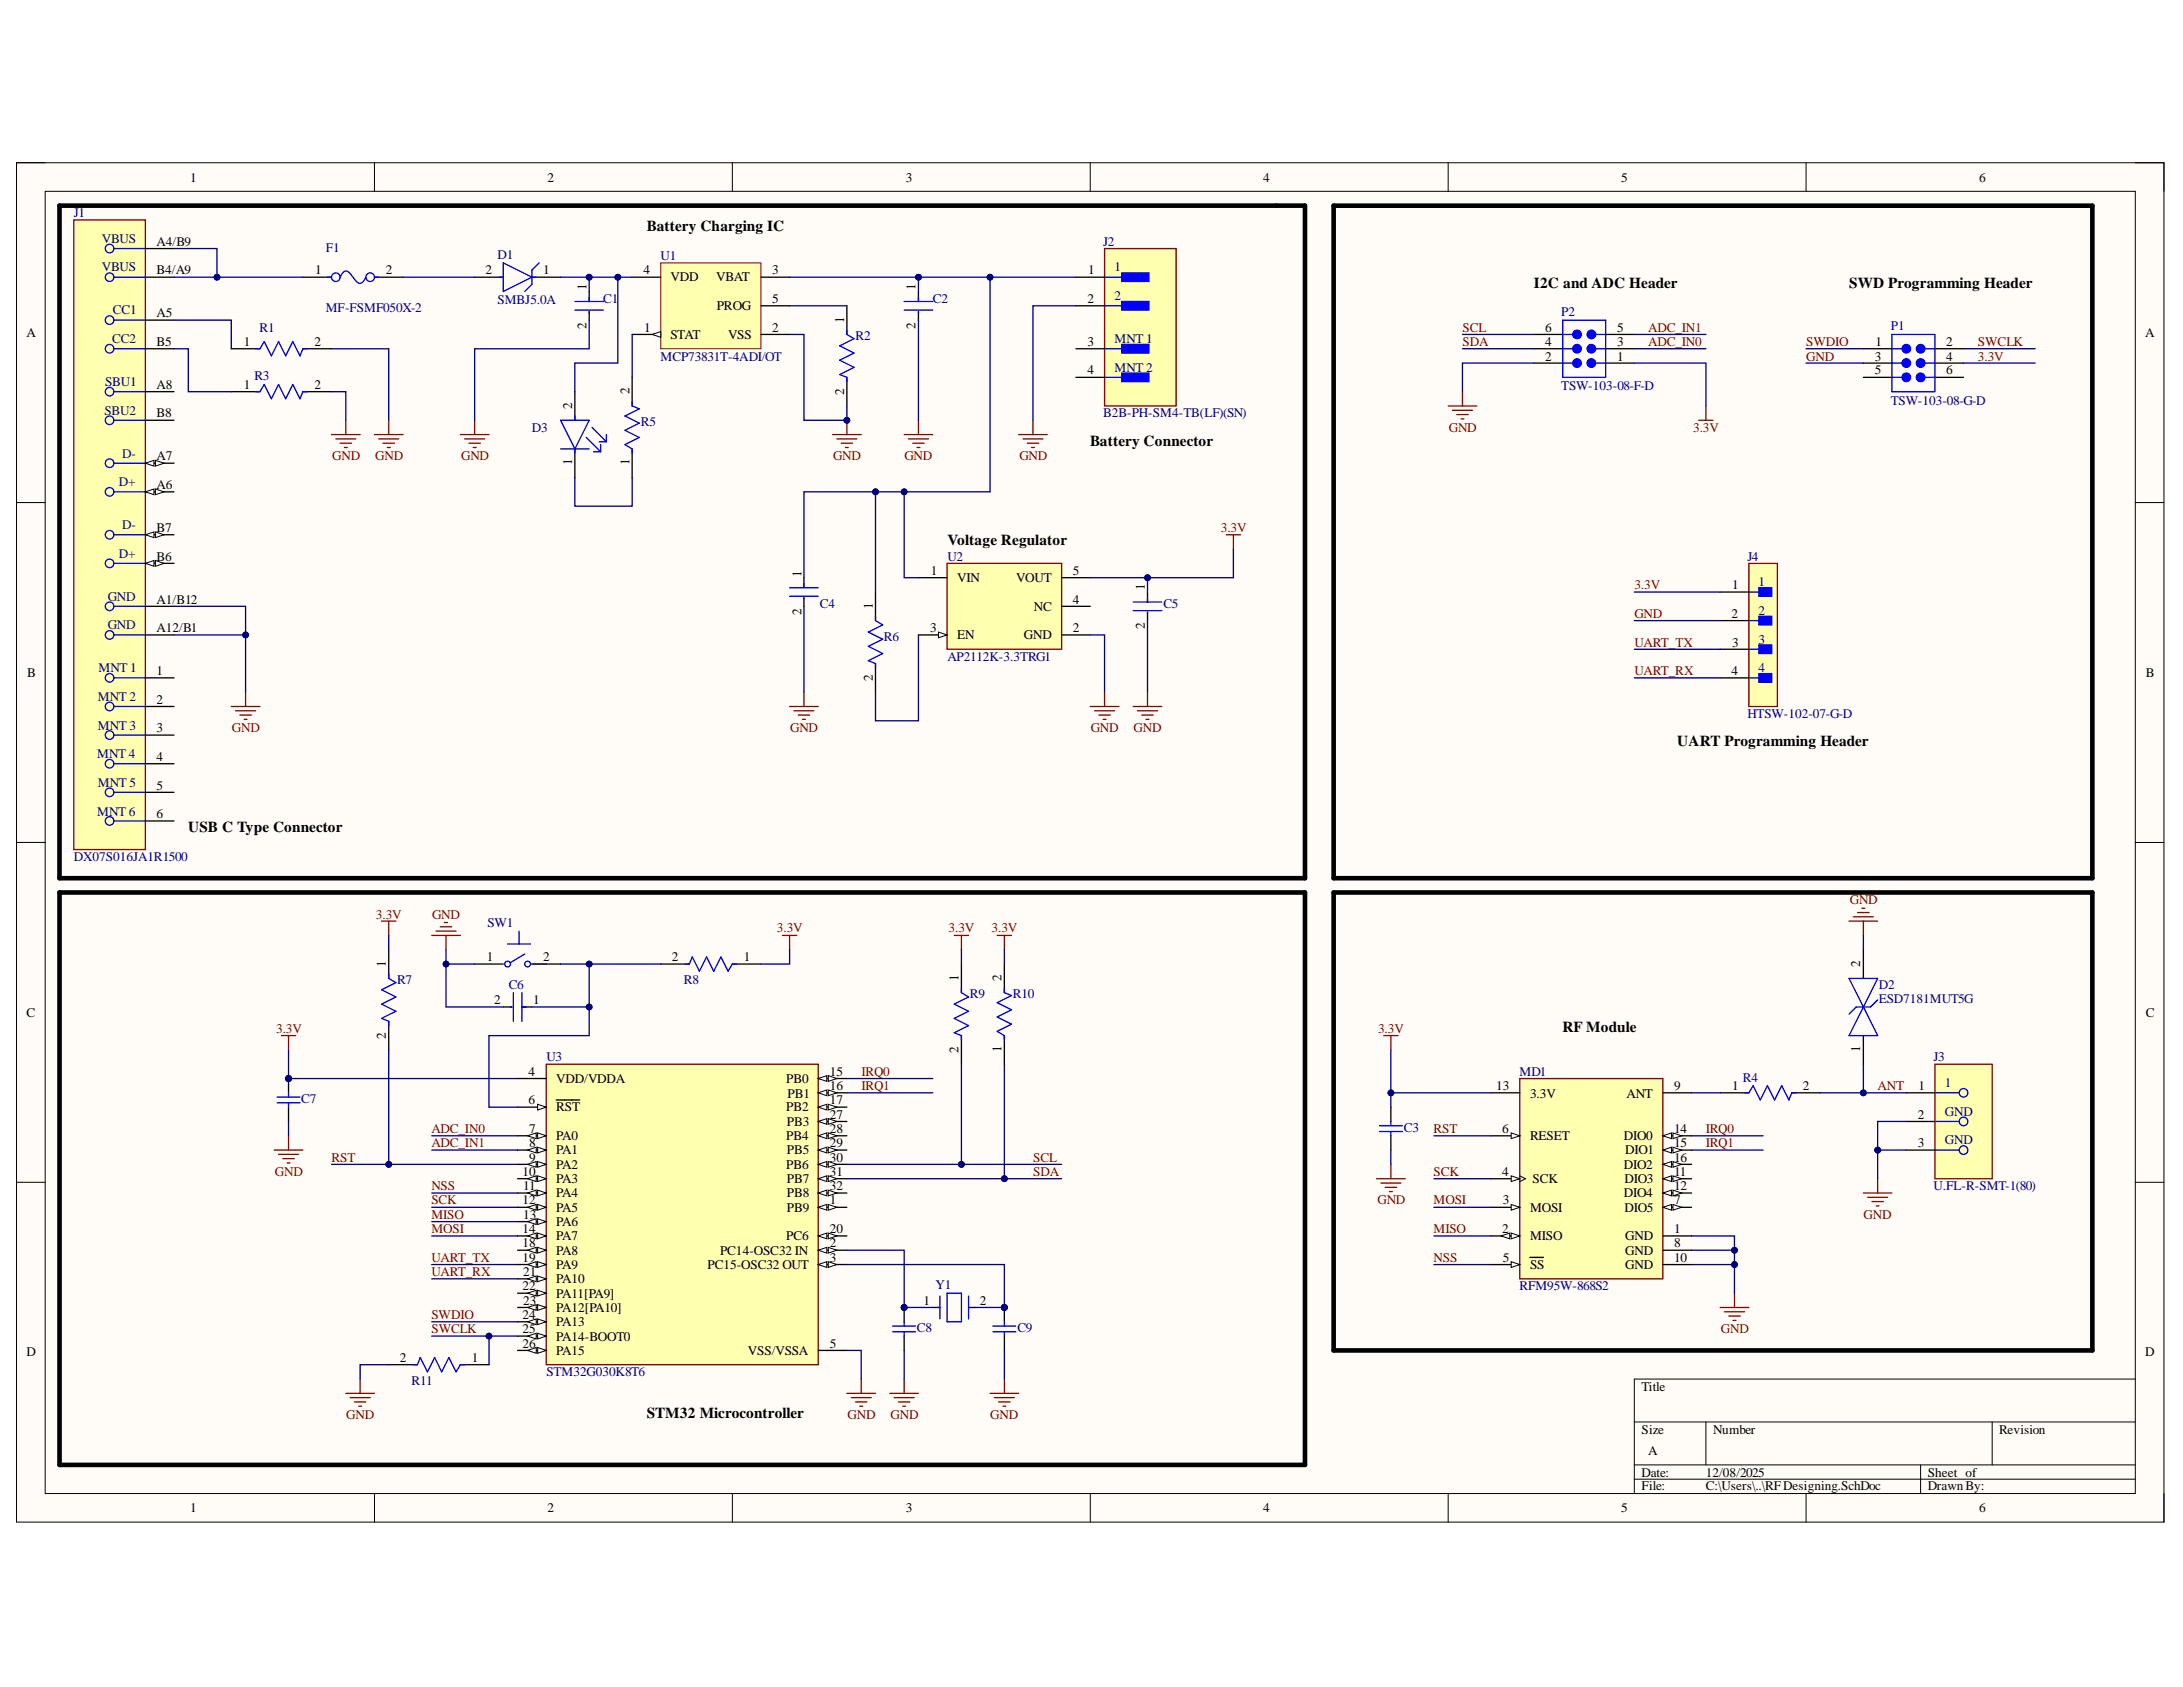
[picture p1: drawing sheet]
<svg xmlns="http://www.w3.org/2000/svg" width="279mm" height="216mm" viewBox="0 0 279 216" stroke-linecap="round" stroke-linejoin="round" font-family="sans-serif">
<defs><g id="words">
<g font-size="1.9">
<text x="82.8" y="29.6">Battery Charging IC</text>
<text x="196.3" y="36.9">I2C and ADC Header</text>
<text x="236.7" y="36.9">SWD Programming Header</text>
<text x="139.5" y="57.1">Battery Connector</text>
<text x="121.2" y="69.8">Voltage Regulator</text>
<text x="214.7" y="95.5">UART Programming Header</text>
<text x="24.1" y="106.5">USB C Type Connector</text>
<text x="200" y="132.1">RF Module</text>
<text x="82.8" y="181.5">STM32 Microcontroller</text>
</g>
<g font-size="1.7">
<text x="24.4" y="23.2">1</text>
<text x="70.1" y="23.2">2</text>
<text x="115.9" y="23.2">3</text>
<text x="161.7" y="23.2">4</text>
<text x="207.5" y="23.2">5</text>
<text x="253.3" y="23.2">6</text>
<text x="20" y="31.4">A4/B9</text>
<text x="20" y="35.1">B4/A9</text>
<text x="40.3" y="35.1">1</text>
<text x="49.4" y="35.1">2</text>
<text x="62.1" y="35.1">2</text>
<text x="69.5" y="35.1">1</text>
<text x="82.4" y="35.1">4</text>
<text x="98.8" y="35.1">3</text>
<text x="139.3" y="35.1">1</text>
<text x="20" y="40.6">A5</text>
<text x="75.1" y="37.1" transform="rotate(-90 75.1 37.1)">1</text>
<text x="85.8" y="36">VDD</text>
<text x="91.7" y="36">VBAT</text>
<text x="91.7" y="39.7">PROG</text>
<text x="98.8" y="38.8">5</text>
<text x="108.1" y="41.3" transform="rotate(-90 108.1 41.3)">1</text>
<text x="117.2" y="37.1" transform="rotate(-90 117.2 37.1)">1</text>
<text x="139.2" y="38.8">2</text>
<text x="3.4" y="43.1">A</text>
<text x="20" y="44.3">B5</text>
<text x="31.2" y="44.3">1</text>
<text x="40.2" y="44.3">2</text>
<text x="75.1" y="42.1" transform="rotate(-90 75.1 42.1)">2</text>
<text x="82.4" y="42.4">1</text>
<text x="85.8" y="43.4">STAT</text>
<text x="93.2" y="43.4">VSS</text>
<text x="98.8" y="42.4">2</text>
<text x="117.2" y="42.1" transform="rotate(-90 117.2 42.1)">2</text>
<text x="139.2" y="44.3">3</text>
<text x="139.2" y="47.9">4</text>
<text x="197.8" y="44.3">4</text>
<text x="197.8" y="46.1">2</text>
<text x="197.8" y="42.4">6</text>
<text x="207" y="44.3">3</text>
<text x="207" y="46.1">1</text>
<text x="207" y="42.4">5</text>
<text x="240" y="46.1">3</text>
<text x="240" y="47.9">5</text>
<text x="240" y="44.3">1</text>
<text x="249.1" y="46.1">4</text>
<text x="249.1" y="44.3">2</text>
<text x="249.1" y="47.9">6</text>
<text x="274.5" y="43.1">A</text>
<text x="20" y="49.8">A8</text>
<text x="20" y="53.4">B8</text>
<text x="31.2" y="49.8">1</text>
<text x="40.2" y="49.8">2</text>
<text x="73.2" y="52.3" transform="rotate(-90 73.2 52.3)">2</text>
<text x="80.6" y="50.5" transform="rotate(-90 80.6 50.5)">2</text>
<text x="108.1" y="50.5" transform="rotate(-90 108.1 50.5)">2</text>
<text x="20" y="58.9">A7</text>
<text x="73.2" y="59.5" transform="rotate(-90 73.2 59.5)">1</text>
<text x="80.6" y="59.5" transform="rotate(-90 80.6 59.5)">1</text>
<text x="20" y="62.6">A6</text>
<text x="20" y="71.8">B6</text>
<text x="20" y="68.1">B7</text>
<text x="20" y="77.2">A1/B12</text>
<text x="102.6" y="73.8" transform="rotate(-90 102.6 73.8)">1</text>
<text x="111.7" y="77.9" transform="rotate(-90 111.7 77.9)">1</text>
<text x="119.1" y="73.6">1</text>
<text x="122.5" y="74.5">VIN</text>
<text x="130" y="74.5">VOUT</text>
<text x="137.3" y="77.2">4</text>
<text x="137.3" y="73.6">5</text>
<text x="146.5" y="75.6" transform="rotate(-90 146.5 75.6)">1</text>
<text x="221.7" y="75.4">1</text>
<text x="20" y="80.9">A12/B1</text>
<text x="102.6" y="78.7" transform="rotate(-90 102.6 78.7)">2</text>
<text x="119.1" y="80.9">3</text>
<text x="122.5" y="81.8">EN</text>
<text x="131.1" y="81.8">GND</text>
<text x="132.3" y="78.2">NC</text>
<text x="137.3" y="80.9">2</text>
<text x="146.5" y="80.5" transform="rotate(-90 146.5 80.5)">2</text>
<text x="221.6" y="79.1">2</text>
<text x="221.7" y="82.7">3</text>
<text x="3.5" y="86.6">B</text>
<text x="20" y="86.4">1</text>
<text x="111.7" y="87.1" transform="rotate(-90 111.7 87.1)">2</text>
<text x="221.6" y="86.4">4</text>
<text x="274.6" y="86.6">B</text>
<text x="20" y="90.1">2</text>
<text x="20" y="93.7">3</text>
<text x="20" y="97.4">4</text>
<text x="20" y="101.1">5</text>
<text x="20" y="104.7">6</text>
<text x="49.4" y="123.7" transform="rotate(-90 49.4 123.7)">1</text>
<text x="62.3" y="123.1">1</text>
<text x="69.5" y="123.1">2</text>
<text x="86" y="123.1">2</text>
<text x="95.2" y="123.1">1</text>
<text x="122.7" y="125.6" transform="rotate(-90 122.7 125.6)">1</text>
<text x="128.2" y="125.6" transform="rotate(-90 128.2 125.6)">2</text>
<text x="238.1" y="123.7" transform="rotate(-90 238.1 123.7)">2</text>
<text x="3.4" y="130.1">C</text>
<text x="63.2" y="128.5">2</text>
<text x="68.2" y="128.5">1</text>
<text x="274.6" y="130.1">C</text>
<text x="49.4" y="132.9" transform="rotate(-90 49.4 132.9)">2</text>
<text x="67.6" y="137.7">4</text>
<text x="106.2" y="137.7">15</text>
<text x="122.7" y="134.7" transform="rotate(-90 122.7 134.7)">2</text>
<text x="128.2" y="134.6" transform="rotate(-90 128.2 134.6)">1</text>
<text x="238.1" y="134.6" transform="rotate(-90 238.1 134.6)">1</text>
<text x="67.6" y="141.3">6</text>
<text x="71.2" y="138.6">VDD/VDDA</text>
<text x="71.2" y="142.2">RST</text>
<text x="100.6" y="138.6">PB0</text>
<text x="100.6" y="142.2">PB2</text>
<text x="100.8" y="140.5">PB1</text>
<text x="106.2" y="139.5">16</text>
<text x="106.2" y="141.3">17</text>
<text x="106.2" y="143.2">27</text>
<text x="191.5" y="139.5">13</text>
<text x="195.8" y="140.5">3.3V</text>
<text x="208.2" y="140.5">ANT</text>
<text x="214.3" y="139.5">9</text>
<text x="221.7" y="139.5">1</text>
<text x="230.7" y="139.5">2</text>
<text x="245.5" y="143.2">2</text>
<text x="245.5" y="139.5">1</text>
<text x="67.7" y="145">7</text>
<text x="67.7" y="146.8">8</text>
<text x="67.7" y="148.7">9</text>
<text x="71.2" y="146">PA0</text>
<text x="71.2" y="147.7">PA1</text>
<text x="71.2" y="149.6">PA2</text>
<text x="100.6" y="146">PB4</text>
<text x="100.6" y="149.6">PB6</text>
<text x="100.7" y="144.1">PB3</text>
<text x="100.7" y="147.7">PB5</text>
<text x="106.2" y="145">28</text>
<text x="106.2" y="146.8">29</text>
<text x="106.2" y="148.7">30</text>
<text x="192.3" y="145">6</text>
<text x="195.8" y="146">RESET</text>
<text x="207.8" y="146">DIO0</text>
<text x="207.8" y="149.6">DIO2</text>
<text x="208" y="147.7">DIO1</text>
<text x="214.3" y="145">14</text>
<text x="214.3" y="146.8">15</text>
<text x="214.3" y="148.7">16</text>
<text x="245.5" y="146.8">3</text>
<text x="66.9" y="150.5">10</text>
<text x="66.9" y="154.1">12</text>
<text x="67" y="152.3">11</text>
<text x="71.2" y="151.4">PA3</text>
<text x="71.2" y="153.2">PA4</text>
<text x="71.2" y="155.1">PA5</text>
<text x="100.7" y="151.4">PB7</text>
<text x="100.7" y="153.2">PB8</text>
<text x="100.7" y="155.1">PB9</text>
<text x="106.2" y="150.5">31</text>
<text x="106.2" y="152.3">32</text>
<text x="106.2" y="154.1">1</text>
<text x="192.3" y="150.5">4</text>
<text x="192.4" y="154.1">3</text>
<text x="195.8" y="155.1">MOSI</text>
<text x="196.2" y="151.4">SCK</text>
<text x="207.8" y="153.2">DIO4</text>
<text x="207.9" y="151.4">DIO3</text>
<text x="207.9" y="155.1">DIO5</text>
<text x="214.3" y="150.5">11</text>
<text x="214.3" y="152.3">12</text>
<text x="214.3" y="154.1">7</text>
<text x="66.9" y="157.8">14</text>
<text x="66.9" y="159.6">18</text>
<text x="66.9" y="161.5">19</text>
<text x="67" y="156">13</text>
<text x="71.2" y="156.9">PA6</text>
<text x="71.2" y="158.7">PA7</text>
<text x="71.2" y="160.6">PA8</text>
<text x="92.2" y="160.6">PC14-OSC32 IN</text>
<text x="100.6" y="158.7">PC6</text>
<text x="106.2" y="157.8">20</text>
<text x="106.2" y="159.6">2</text>
<text x="106.2" y="161.5">3</text>
<text x="192.3" y="157.8">2</text>
<text x="192.4" y="161.5">5</text>
<text x="195.8" y="158.7">MISO</text>
<text x="208" y="158.7">GND</text>
<text x="208" y="160.6">GND</text>
<text x="214.3" y="157.8">1</text>
<text x="214.3" y="159.6">8</text>
<text x="214.3" y="161.5">10</text>
<text x="66.9" y="165.1">22</text>
<text x="67" y="163.3">21</text>
<text x="67" y="167">23</text>
<text x="71.2" y="162.4">PA9</text>
<text x="71.2" y="164.2">PA10</text>
<text x="71.2" y="166.1">PA11[PA9]</text>
<text x="71.2" y="167.9">PA12[PA10]</text>
<text x="90.6" y="162.4">PC15-OSC32 OUT</text>
<text x="118.2" y="167">1</text>
<text x="125.4" y="167">2</text>
<text x="195.8" y="162.4">SS</text>
<text x="208" y="162.4">GND</text>
<text x="3.4" y="173.6">D</text>
<text x="66.9" y="168.8">24</text>
<text x="66.9" y="170.6">25</text>
<text x="66.9" y="172.5">26</text>
<text x="71.2" y="169.7">PA13</text>
<text x="71.2" y="171.6">PA14-BOOT0</text>
<text x="71.2" y="173.4">PA15</text>
<text x="95.7" y="173.4">VSS/VSSA</text>
<text x="106.2" y="172.5">5</text>
<text x="274.5" y="173.6">D</text>
<text x="51.2" y="174.3">2</text>
<text x="60.4" y="174.3">1</text>
<text x="210.1" y="178">Title</text>
<text x="210.1" y="183.5">Size</text>
<text x="219.2" y="183.5">Number</text>
<text x="255.9" y="183.5">Revision</text>
<text x="210.1" y="189">Date:</text>
<text x="210.1" y="190.7">File:</text>
<text x="211" y="186.2">A</text>
<text x="218.3" y="189">12/08/2025</text>
<text x="218.3" y="190.7">C:\Users\..\RFDesigning.SchDoc</text>
<text x="246.7" y="189">Sheet of</text>
<text x="246.7" y="190.7">DrawnBy:</text>
<text x="24.4" y="193.5">1</text>
<text x="70.1" y="193.5">2</text>
<text x="115.9" y="193.5">3</text>
<text x="161.7" y="193.5">4</text>
<text x="207.5" y="193.5">5</text>
<text x="253.3" y="193.5">6</text>
</g>
<g font-size="1.7" fill="#000080">
<text x="9.5" y="27.8">J1</text>
<text x="13" y="31.1">VBUS</text>
<text x="13" y="34.7">VBUS</text>
<text x="41.7" y="32.2">F1</text>
<text x="63.7" y="33.1">D1</text>
<text x="84.6" y="33.3">U1</text>
<text x="141.2" y="31.4">J2</text>
<text x="142.6" y="34.7">1</text>
<text x="14.5" y="40.2">CC1</text>
<text x="41.7" y="39.9">MF-FSMF050X-2</text>
<text x="63.7" y="39">SMBJ5.0A</text>
<text x="77.2" y="38.8">C1</text>
<text x="119.4" y="38.8">C2</text>
<text x="142.6" y="38.4">2</text>
<text x="199.8" y="40.4">P2</text>
<text x="14.4" y="44">CC2</text>
<text x="33.2" y="42.4">R1</text>
<text x="84.6" y="46.1">MCP73831T-4ADI/OT</text>
<text x="109.5" y="43.5">R2</text>
<text x="142.6" y="44">MNT 1</text>
<text x="142.6" y="47.6">MNT 2</text>
<text x="242" y="42.3">P1</text>
<text x="13.4" y="53.1">SBU2</text>
<text x="13.4" y="49.4">SBU1</text>
<text x="32.6" y="48.7">R3</text>
<text x="141.2" y="53.4">B2B-PH-SM4-TB(LF)(SN)</text>
<text x="199.8" y="50">TSW-103-08-F-D</text>
<text x="242" y="51.8">TSW-103-08-G-D</text>
<text x="15.6" y="58.6">D-</text>
<text x="68.1" y="55.3">D3</text>
<text x="82" y="54.5">R5</text>
<text x="15.2" y="62.2">D+</text>
<text x="15.2" y="71.4">D+</text>
<text x="15.6" y="67.7">D-</text>
<text x="121.2" y="71.8">U2</text>
<text x="223.6" y="71.8">J4</text>
<text x="13.8" y="76.9">GND</text>
<text x="104.9" y="77.8">C4</text>
<text x="148.9" y="77.8">C5</text>
<text x="225.1" y="75.1">1</text>
<text x="13.8" y="80.5">GND</text>
<text x="113.1" y="82">R6</text>
<text x="225.1" y="78.7">2</text>
<text x="225.1" y="82.4">3</text>
<text x="12.5" y="89.7">MNT 2</text>
<text x="12.6" y="86">MNT 1</text>
<text x="121.2" y="84.6">AP2112K-3.3TRG1</text>
<text x="225.1" y="86">4</text>
<text x="12.5" y="93.4">MNT 3</text>
<text x="223.6" y="91.9">HTSW-102-07-G-D</text>
<text x="12.4" y="97">MNT 4</text>
<text x="12.5" y="100.7">MNT 5</text>
<text x="12.4" y="104.4">MNT 6</text>
<text x="9.5" y="110.2">DX07S016JA1R1500</text>
<text x="62.4" y="118.7">SW1</text>
<text x="50.8" y="125.9">R7</text>
<text x="87.5" y="125.9">R8</text>
<text x="65.1" y="126.5">C6</text>
<text x="124.1" y="127.8">R9</text>
<text x="129.6" y="127.8">R10</text>
<text x="240.5" y="126.5">D2</text>
<text x="240.5" y="128.4">ESD7181MUT5G</text>
<text x="69.9" y="135.8">U3</text>
<text x="194.5" y="137.7">MD1</text>
<text x="247.5" y="135.8">J3</text>
<text x="38.6" y="141.1">C7</text>
<text x="223.1" y="138.4">R4</text>
<text x="248.9" y="139.1">1</text>
<text x="248.9" y="142.8">GND</text>
<text x="179.7" y="144.9">C3</text>
<text x="248.9" y="146.5">GND</text>
<text x="247.5" y="152.3">U.FL-R-SMT-1(80)</text>
<text x="119.7" y="165">Y1</text>
<text x="194.5" y="165.1">RFM95W-868S2</text>
<text x="117.4" y="170.5">C8</text>
<text x="130.2" y="170.5">C9</text>
<text x="52.7" y="177.2">R11</text>
<text x="69.9" y="176.1">STM32G030K8T6</text>
</g>
<g font-size="1.7" fill="#800000">
<text x="187.2" y="42.4">SCL</text>
<text x="187.2" y="44.3">SDA</text>
<text x="211" y="42.4">ADC_IN1</text>
<text x="211" y="44.3">ADC_IN0</text>
<text x="231.2" y="44.3">SWDIO</text>
<text x="231.2" y="46.1">GND</text>
<text x="253.2" y="44.3">SWCLK</text>
<text x="253.2" y="46.1">3.3V</text>
<text x="42.5" y="58.9">GND</text>
<text x="48" y="58.9">GND</text>
<text x="59" y="58.9">GND</text>
<text x="106.6" y="58.9">GND</text>
<text x="115.8" y="58.9">GND</text>
<text x="130.5" y="58.9">GND</text>
<text x="185.4" y="55.3">GND</text>
<text x="216.7" y="55.3">3.3V</text>
<text x="156.3" y="68.1">3.3V</text>
<text x="209.2" y="75.4">3.3V</text>
<text x="209.2" y="79.1">GND</text>
<text x="209.2" y="82.7">UART_TX</text>
<text x="209.2" y="86.4">UART_RX</text>
<text x="29.7" y="93.7">GND</text>
<text x="101.1" y="93.7">GND</text>
<text x="139.6" y="93.7">GND</text>
<text x="145.1" y="93.7">GND</text>
<text x="48.1" y="117.6">3.3V</text>
<text x="55.3" y="117.6">GND</text>
<text x="99.4" y="119.3">3.3V</text>
<text x="121.4" y="119.3">3.3V</text>
<text x="126.9" y="119.3">3.3V</text>
<text x="236.7" y="115.7">GND</text>
<text x="35.3" y="132.2">3.3V</text>
<text x="110.3" y="137.7">IRQ0</text>
<text x="176.4" y="132.2">3.3V</text>
<text x="110.3" y="139.5">IRQ1</text>
<text x="240.3" y="139.5">ANT</text>
<text x="42.4" y="148.7">RST</text>
<text x="55.2" y="145">ADC_IN0</text>
<text x="55.2" y="146.8">ADC_IN1</text>
<text x="132.2" y="148.7">SCL</text>
<text x="183.5" y="145">RST</text>
<text x="218.3" y="145">IRQ0</text>
<text x="218.3" y="146.8">IRQ1</text>
<text x="35.2" y="150.5">GND</text>
<text x="55.2" y="152.3">NSS</text>
<text x="55.2" y="154.1">SCK</text>
<text x="132.2" y="150.5">SDA</text>
<text x="176.3" y="154.1">GND</text>
<text x="183.5" y="150.5">SCK</text>
<text x="183.5" y="154.1">MOSI</text>
<text x="55.2" y="156">MISO</text>
<text x="55.2" y="157.8">MOSI</text>
<text x="55.2" y="161.5">UART_TX</text>
<text x="183.5" y="157.8">MISO</text>
<text x="183.5" y="161.5">NSS</text>
<text x="238.5" y="156">GND</text>
<text x="55.2" y="163.3">UART_RX</text>
<text x="55.2" y="168.8">SWDIO</text>
<text x="55.2" y="170.6">SWCLK</text>
<text x="220.3" y="170.6">GND</text>
<text x="44.3" y="181.6">GND</text>
<text x="108.5" y="181.6">GND</text>
<text x="114" y="181.6">GND</text>
<text x="126.7" y="181.6">GND</text>
</g>
</g></defs>
<path d="M2.1 20.8h274.9v174h-274.9z" fill-rule="evenodd" fill="#fffcf8"/>
<path d="M2.1 20.8h274.9v174h-274.9z" fill="none" stroke="#000" stroke-width=".13"/>
<path d="M5.8 24.5h267.5v166.6h-267.5z" fill-rule="evenodd" fill="#fffcf8"/>
<g fill="none" stroke="#000" stroke-width=".13">
<path d="M2.1 20.8h3.7M5.8 24.5h267.5v166.6h-267.5zM47.9 20.8v3.7M93.7 20.8v3.7M139.5 20.8v3.7M185.4 20.8v3.7M231.2 20.8v3.7M273.3 20.8h3.7v3.7M2.1 64.3h3.7M273.3 64.3h3.7M2.1 107.8h3.7M273.3 107.8h3.7"/>
<path d="M2.1 151.3h3.7M273.3 151.3h3.7M273.3 176.5h-64.1v14.6M47.9 191.1v3.7M93.7 191.1v3.7M139.5 191.1v3.7M185.4 191.1v3.7M209.2 182h64.1M209.2 187.5h64.1M209.2 189.3h64.1M218.3 182v5.5M231.2 191.1v3.7"/>
<path d="M245.8 187.5v3.6M255 182v5.5M277 191.1v3.7"/>
</g>
<path d="M84.6 33.6h12.8v11h-12.8z" fill-rule="evenodd" fill="#ffffb0"/>
<path d="M84.6 33.6h12.8v11h-12.8z" fill="none" stroke="#800000" stroke-width=".13"/>
<path d="M80.9 35.5h3.7M97.4 35.5h3.7M80.9 42.8h3.7M97.4 42.8h3.7" fill="none" stroke="#000" stroke-width=".17"/>
<path d="M83.5 42.8l1.1-.4v.8z" fill="#f8fcff"/>
<path d="M83.5 42.8l1.1-.4v.8z" fill="none" stroke="#000" stroke-width=".13"/>
<path d="M97.4 39.1h3.7" fill="none" stroke="#000" stroke-width=".17"/>
<path d="M141.4 31.8h9.1v20.2h-9.1z" fill-rule="evenodd" fill="#ffffb0"/>
<path d="M141.4 31.8h9.1v20.2h-9.1z" fill="none" stroke="#800000" stroke-width=".17"/>
<path d="M143.6 34.9h3.5v1.1h-3.5z" fill-rule="evenodd" fill="#00f"/>
<path d="M141.4 35.5h4M143.6 34.9h3.5v1.1h-3.5z" fill="none" stroke="#00f" stroke-width=".17"/>
<path d="M143.6 38.6h3.5v1.1h-3.5z" fill-rule="evenodd" fill="#00f"/>
<path d="M141.4 39.1h4M143.6 38.6h3.5v1.1h-3.5z" fill="none" stroke="#00f" stroke-width=".17"/>
<path d="M143.6 44.1h3.5v1.1h-3.5z" fill-rule="evenodd" fill="#00f"/>
<path d="M141.4 44.6h4M143.6 44.1h3.5v1.1h-3.5z" fill="none" stroke="#00f" stroke-width=".17"/>
<path d="M143.6 47.7h3.5v1.1h-3.5z" fill-rule="evenodd" fill="#00f"/>
<path d="M141.4 48.3h4M143.6 47.7h3.5v1.1h-3.5z" fill="none" stroke="#00f" stroke-width=".17"/>
<path d="M137.7 35.5h3.7M137.7 39.1h3.7M137.7 44.6h3.7M137.7 48.3h3.7" fill="none" stroke="#000" stroke-width=".17"/>
<path d="M121.2 72.1h14.7v11h-14.7z" fill-rule="evenodd" fill="#ffffb0"/>
<path d="M121.2 72.1h14.7v11h-14.7z" fill="none" stroke="#800000" stroke-width=".17"/>
<path d="M117.5 73.9h3.7M117.5 81.3h3.7" fill="none" stroke="#000" stroke-width=".17"/>
<path d="M120.1 80.9l1.1 .4-1.1 .3z" fill="#f8fcff"/>
<path d="M120.1 80.9l1.1 .4-1.1 .3z" fill="none" stroke="#000" stroke-width=".13"/>
<path d="M135.9 77.6h3.6M135.9 73.9h3.6M135.9 81.3h3.6" fill="none" stroke="#000" stroke-width=".17"/>
<path d="M194.5 138h18.3v25.7h-18.3z" fill-rule="evenodd" fill="#ffffb0"/>
<path d="M194.5 138h18.3v25.7h-18.3z" fill="none" stroke="#800000" stroke-width=".17"/>
<path d="M212.8 145.4h3.7" fill="none" stroke="#000" stroke-width=".17"/>
<path d="M212.8 145.4l1.1-.4v.7z" fill="#f8fcff"/>
<path d="M212.8 145.4l1.1-.4v.7z" fill="none" stroke="#000" stroke-width=".13"/>
<path d="M214.1 145l1.1 .4-1.1 .3z" fill="#f8fcff"/>
<path d="M214.1 145l1.1 .4-1.1 .3z" fill="none" stroke="#000" stroke-width=".13"/>
<path d="M212.8 147.2h3.7" fill="none" stroke="#000" stroke-width=".17"/>
<path d="M212.8 147.2l1.1-.4v.8z" fill="#f8fcff"/>
<path d="M212.8 147.2l1.1-.4v.8z" fill="none" stroke="#000" stroke-width=".13"/>
<path d="M214.1 146.8l1.1 .4-1.1 .4z" fill="#f8fcff"/>
<path d="M214.1 146.8l1.1 .4-1.1 .4z" fill="none" stroke="#000" stroke-width=".13"/>
<path d="M212.8 149h3.7" fill="none" stroke="#000" stroke-width=".17"/>
<path d="M212.8 149l1.1-.3v.7z" fill="#f8fcff"/>
<path d="M212.8 149l1.1-.3v.7z" fill="none" stroke="#000" stroke-width=".13"/>
<path d="M214.1 148.7l1.1 .3-1.1 .4z" fill="#f8fcff"/>
<path d="M214.1 148.7l1.1 .3-1.1 .4z" fill="none" stroke="#000" stroke-width=".13"/>
<path d="M212.8 150.9h3.7" fill="none" stroke="#000" stroke-width=".17"/>
<path d="M212.8 150.9l1.1-.4v.7z" fill="#f8fcff"/>
<path d="M212.8 150.9l1.1-.4v.7z" fill="none" stroke="#000" stroke-width=".13"/>
<path d="M214.1 150.5l1.1 .4-1.1 .3z" fill="#f8fcff"/>
<path d="M214.1 150.5l1.1 .4-1.1 .3z" fill="none" stroke="#000" stroke-width=".13"/>
<path d="M212.8 152.7h3.7" fill="none" stroke="#000" stroke-width=".17"/>
<path d="M212.8 152.7l1.1-.4v.8z" fill="#f8fcff"/>
<path d="M212.8 152.7l1.1-.4v.8z" fill="none" stroke="#000" stroke-width=".13"/>
<path d="M214.1 152.3l1.1 .4-1.1 .4z" fill="#f8fcff"/>
<path d="M214.1 152.3l1.1 .4-1.1 .4z" fill="none" stroke="#000" stroke-width=".13"/>
<path d="M212.8 154.5h3.7" fill="none" stroke="#000" stroke-width=".17"/>
<path d="M212.8 154.5l1.1-.4v.8z" fill="#f8fcff"/>
<path d="M212.8 154.5l1.1-.4v.8z" fill="none" stroke="#000" stroke-width=".13"/>
<path d="M214.1 154.1l1.1 .4-1.1 .4z" fill="#f8fcff"/>
<path d="M214.1 154.1l1.1 .4-1.1 .4z" fill="none" stroke="#000" stroke-width=".13"/>
<path d="M190.8 139.9h3.7M190.8 161.8h3.7" fill="none" stroke="#000" stroke-width=".17"/>
<path d="M193.4 161.5l1.1 .3-1.1 .4z" fill="#f8fcff"/>
<path d="M193.4 161.5l1.1 .3-1.1 .4z" fill="none" stroke="#000" stroke-width=".13"/>
<path d="M212.8 139.9h3.7M190.8 158.2h3.7M195.8 160.9h1.7" fill="none" stroke="#000" stroke-width=".17"/>
<path d="M193.4 157.8l1.1 .4-1.1 .3z" fill="#f8fcff"/>
<path d="M193.4 157.8l1.1 .4-1.1 .3z" fill="none" stroke="#000" stroke-width=".13"/>
<path d="M192.1 158.2l1.1-.4v.7z" fill="#f8fcff"/>
<path d="M192.1 158.2l1.1-.4v.7z" fill="none" stroke="#000" stroke-width=".13"/>
<path d="M190.8 154.5h3.7" fill="none" stroke="#000" stroke-width=".17"/>
<path d="M193.4 154.1l1.1 .4-1.1 .4z" fill="#f8fcff"/>
<path d="M193.4 154.1l1.1 .4-1.1 .4z" fill="none" stroke="#000" stroke-width=".13"/>
<path d="M190.8 145.4h3.7" fill="none" stroke="#000" stroke-width=".17"/>
<path d="M193.4 145l1.1 .4-1.1 .3z" fill="#f8fcff"/>
<path d="M193.4 145l1.1 .4-1.1 .3z" fill="none" stroke="#000" stroke-width=".13"/>
<path d="M190.8 150.9h3.7" fill="none" stroke="#000" stroke-width=".17"/>
<path d="M193.4 150.5l1.1 .4-1.1 .3z" fill="#f8fcff"/>
<path d="M193.4 150.5l1.1 .4-1.1 .3zM194.5 150.5l.7 .4-.7 .3" fill="none" stroke="#000" stroke-width=".13"/>
<path d="M212.8 158.2h3.7M212.8 160h3.7M212.8 161.8h3.7" fill="none" stroke="#000" stroke-width=".17"/>
<path d="M69.9 136.2h34.8v38.5h-34.8z" fill-rule="evenodd" fill="#ffffb0"/>
<path d="M69.9 136.2h34.8v38.5h-34.8z" fill="none" stroke="#800000" stroke-width=".17"/>
<path d="M66.2 138h3.7M104.7 138h3.7" fill="none" stroke="#000" stroke-width=".17"/>
<path d="M104.7 138l1.1-.3v.7z" fill="#f8fcff"/>
<path d="M104.7 138l1.1-.3v.7z" fill="none" stroke="#000" stroke-width=".13"/>
<path d="M106 137.7l1.1 .3-1.1 .4z" fill="#f8fcff"/>
<path d="M106 137.7l1.1 .3-1.1 .4z" fill="none" stroke="#000" stroke-width=".13"/>
<path d="M104.7 139.9h3.7" fill="none" stroke="#000" stroke-width=".17"/>
<path d="M104.7 139.9l1.1-.4v.7z" fill="#f8fcff"/>
<path d="M104.7 139.9l1.1-.4v.7z" fill="none" stroke="#000" stroke-width=".13"/>
<path d="M106 139.5l1.1 .4-1.1 .3z" fill="#f8fcff"/>
<path d="M106 139.5l1.1 .4-1.1 .3z" fill="none" stroke="#000" stroke-width=".13"/>
<path d="M104.7 141.7h3.7" fill="none" stroke="#000" stroke-width=".17"/>
<path d="M104.7 141.7l1.1-.4v.8z" fill="#f8fcff"/>
<path d="M104.7 141.7l1.1-.4v.8z" fill="none" stroke="#000" stroke-width=".13"/>
<path d="M106 141.3l1.1 .4-1.1 .4z" fill="#f8fcff"/>
<path d="M106 141.3l1.1 .4-1.1 .4z" fill="none" stroke="#000" stroke-width=".13"/>
<path d="M104.7 143.5h3.7" fill="none" stroke="#000" stroke-width=".17"/>
<path d="M104.7 143.5l1.1-.3v.7z" fill="#f8fcff"/>
<path d="M104.7 143.5l1.1-.3v.7z" fill="none" stroke="#000" stroke-width=".13"/>
<path d="M106 143.2l1.1 .3-1.1 .4z" fill="#f8fcff"/>
<path d="M106 143.2l1.1 .3-1.1 .4z" fill="none" stroke="#000" stroke-width=".13"/>
<path d="M104.7 145.4h3.7" fill="none" stroke="#000" stroke-width=".17"/>
<path d="M104.7 145.4l1.1-.4v.7z" fill="#f8fcff"/>
<path d="M104.7 145.4l1.1-.4v.7z" fill="none" stroke="#000" stroke-width=".13"/>
<path d="M106 145l1.1 .4-1.1 .3z" fill="#f8fcff"/>
<path d="M106 145l1.1 .4-1.1 .3z" fill="none" stroke="#000" stroke-width=".13"/>
<path d="M104.7 147.2h3.7" fill="none" stroke="#000" stroke-width=".17"/>
<path d="M104.7 147.2l1.1-.4v.8z" fill="#f8fcff"/>
<path d="M104.7 147.2l1.1-.4v.8z" fill="none" stroke="#000" stroke-width=".13"/>
<path d="M106 146.8l1.1 .4-1.1 .4z" fill="#f8fcff"/>
<path d="M106 146.8l1.1 .4-1.1 .4z" fill="none" stroke="#000" stroke-width=".13"/>
<path d="M104.7 149h3.7" fill="none" stroke="#000" stroke-width=".17"/>
<path d="M104.7 149l1.1-.3v.7z" fill="#f8fcff"/>
<path d="M104.7 149l1.1-.3v.7z" fill="none" stroke="#000" stroke-width=".13"/>
<path d="M106 148.7l1.1 .3-1.1 .4z" fill="#f8fcff"/>
<path d="M106 148.7l1.1 .3-1.1 .4z" fill="none" stroke="#000" stroke-width=".13"/>
<path d="M104.7 150.8h3.7" fill="none" stroke="#000" stroke-width=".17"/>
<path d="M104.7 150.8l1.1-.3v.7z" fill="#f8fcff"/>
<path d="M104.7 150.8l1.1-.3v.7z" fill="none" stroke="#000" stroke-width=".13"/>
<path d="M106 150.5l1.1 .3-1.1 .4z" fill="#f8fcff"/>
<path d="M106 150.5l1.1 .3-1.1 .4z" fill="none" stroke="#000" stroke-width=".13"/>
<path d="M104.7 152.7h3.7" fill="none" stroke="#000" stroke-width=".17"/>
<path d="M104.7 152.7l1.1-.4v.7z" fill="#f8fcff"/>
<path d="M104.7 152.7l1.1-.4v.7z" fill="none" stroke="#000" stroke-width=".13"/>
<path d="M106 152.3l1.1 .4-1.1 .3z" fill="#f8fcff"/>
<path d="M106 152.3l1.1 .4-1.1 .3z" fill="none" stroke="#000" stroke-width=".13"/>
<path d="M104.7 154.5h3.7" fill="none" stroke="#000" stroke-width=".17"/>
<path d="M104.7 154.5l1.1-.4v.8z" fill="#f8fcff"/>
<path d="M104.7 154.5l1.1-.4v.8z" fill="none" stroke="#000" stroke-width=".13"/>
<path d="M106 154.1l1.1 .4-1.1 .4z" fill="#f8fcff"/>
<path d="M106 154.1l1.1 .4-1.1 .4z" fill="none" stroke="#000" stroke-width=".13"/>
<path d="M104.7 158.2h3.7" fill="none" stroke="#000" stroke-width=".17"/>
<path d="M104.7 158.2l1.1-.4v.7z" fill="#f8fcff"/>
<path d="M104.7 158.2l1.1-.4v.7z" fill="none" stroke="#000" stroke-width=".13"/>
<path d="M106 157.8l1.1 .4-1.1 .3z" fill="#f8fcff"/>
<path d="M106 157.8l1.1 .4-1.1 .3z" fill="none" stroke="#000" stroke-width=".13"/>
<path d="M104.7 160h3.7" fill="none" stroke="#000" stroke-width=".17"/>
<path d="M104.7 160l1.1-.4v.8z" fill="#f8fcff"/>
<path d="M104.7 160l1.1-.4v.8z" fill="none" stroke="#000" stroke-width=".13"/>
<path d="M106 159.6l1.1 .4-1.1 .4z" fill="#f8fcff"/>
<path d="M106 159.6l1.1 .4-1.1 .4z" fill="none" stroke="#000" stroke-width=".13"/>
<path d="M104.7 161.8h3.7" fill="none" stroke="#000" stroke-width=".17"/>
<path d="M104.7 161.8l1.1-.3v.7z" fill="#f8fcff"/>
<path d="M104.7 161.8l1.1-.3v.7z" fill="none" stroke="#000" stroke-width=".13"/>
<path d="M106 161.5l1.1 .3-1.1 .4z" fill="#f8fcff"/>
<path d="M106 161.5l1.1 .3-1.1 .4z" fill="none" stroke="#000" stroke-width=".13"/>
<path d="M66.2 145.4h3.7" fill="none" stroke="#000" stroke-width=".17"/>
<path d="M68.8 145l1.1 .4-1.1 .3z" fill="#f8fcff"/>
<path d="M68.8 145l1.1 .4-1.1 .3z" fill="none" stroke="#000" stroke-width=".13"/>
<path d="M67.5 145.4l1.1-.4v.7z" fill="#f8fcff"/>
<path d="M67.5 145.4l1.1-.4v.7z" fill="none" stroke="#000" stroke-width=".13"/>
<path d="M66.2 147.2h3.7" fill="none" stroke="#000" stroke-width=".17"/>
<path d="M68.8 146.8l1.1 .4-1.1 .4z" fill="#f8fcff"/>
<path d="M68.8 146.8l1.1 .4-1.1 .4z" fill="none" stroke="#000" stroke-width=".13"/>
<path d="M67.5 147.2l1.1-.4v.8z" fill="#f8fcff"/>
<path d="M67.5 147.2l1.1-.4v.8z" fill="none" stroke="#000" stroke-width=".13"/>
<path d="M66.2 149h3.7" fill="none" stroke="#000" stroke-width=".17"/>
<path d="M68.8 148.7l1.1 .3-1.1 .4z" fill="#f8fcff"/>
<path d="M68.8 148.7l1.1 .3-1.1 .4z" fill="none" stroke="#000" stroke-width=".13"/>
<path d="M67.5 149l1.1-.3v.7z" fill="#f8fcff"/>
<path d="M67.5 149l1.1-.3v.7z" fill="none" stroke="#000" stroke-width=".13"/>
<path d="M66.2 150.8h3.7" fill="none" stroke="#000" stroke-width=".17"/>
<path d="M68.8 150.5l1.1 .3-1.1 .4z" fill="#f8fcff"/>
<path d="M68.8 150.5l1.1 .3-1.1 .4z" fill="none" stroke="#000" stroke-width=".13"/>
<path d="M67.5 150.8l1.1-.3v.7z" fill="#f8fcff"/>
<path d="M67.5 150.8l1.1-.3v.7z" fill="none" stroke="#000" stroke-width=".13"/>
<path d="M66.2 152.7h3.7" fill="none" stroke="#000" stroke-width=".17"/>
<path d="M68.8 152.3l1.1 .4-1.1 .3z" fill="#f8fcff"/>
<path d="M68.8 152.3l1.1 .4-1.1 .3z" fill="none" stroke="#000" stroke-width=".13"/>
<path d="M67.5 152.7l1.1-.4v.7z" fill="#f8fcff"/>
<path d="M67.5 152.7l1.1-.4v.7z" fill="none" stroke="#000" stroke-width=".13"/>
<path d="M66.2 154.5h3.7" fill="none" stroke="#000" stroke-width=".17"/>
<path d="M68.8 154.1l1.1 .4-1.1 .4z" fill="#f8fcff"/>
<path d="M68.8 154.1l1.1 .4-1.1 .4z" fill="none" stroke="#000" stroke-width=".13"/>
<path d="M67.5 154.5l1.1-.4v.8z" fill="#f8fcff"/>
<path d="M67.5 154.5l1.1-.4v.8z" fill="none" stroke="#000" stroke-width=".13"/>
<path d="M66.2 156.3h3.7" fill="none" stroke="#000" stroke-width=".17"/>
<path d="M68.8 156l1.1 .3-1.1 .4z" fill="#f8fcff"/>
<path d="M68.8 156l1.1 .3-1.1 .4z" fill="none" stroke="#000" stroke-width=".13"/>
<path d="M67.5 156.3l1.1-.3v.7z" fill="#f8fcff"/>
<path d="M67.5 156.3l1.1-.3v.7z" fill="none" stroke="#000" stroke-width=".13"/>
<path d="M66.2 158.2h3.7" fill="none" stroke="#000" stroke-width=".17"/>
<path d="M68.8 157.8l1.1 .4-1.1 .3z" fill="#f8fcff"/>
<path d="M68.8 157.8l1.1 .4-1.1 .3z" fill="none" stroke="#000" stroke-width=".13"/>
<path d="M67.5 158.2l1.1-.4v.7z" fill="#f8fcff"/>
<path d="M67.5 158.2l1.1-.4v.7z" fill="none" stroke="#000" stroke-width=".13"/>
<path d="M66.2 160h3.7" fill="none" stroke="#000" stroke-width=".17"/>
<path d="M68.8 159.6l1.1 .4-1.1 .4z" fill="#f8fcff"/>
<path d="M68.8 159.6l1.1 .4-1.1 .4z" fill="none" stroke="#000" stroke-width=".13"/>
<path d="M67.5 160l1.1-.4v.8z" fill="#f8fcff"/>
<path d="M67.5 160l1.1-.4v.8z" fill="none" stroke="#000" stroke-width=".13"/>
<path d="M66.2 161.8h3.7" fill="none" stroke="#000" stroke-width=".17"/>
<path d="M68.8 161.5l1.1 .3-1.1 .4z" fill="#f8fcff"/>
<path d="M68.8 161.5l1.1 .3-1.1 .4z" fill="none" stroke="#000" stroke-width=".13"/>
<path d="M67.5 161.8l1.1-.3v.7z" fill="#f8fcff"/>
<path d="M67.5 161.8l1.1-.3v.7z" fill="none" stroke="#000" stroke-width=".13"/>
<path d="M66.2 163.7h3.7" fill="none" stroke="#000" stroke-width=".17"/>
<path d="M68.8 163.3l1.1 .4-1.1 .3z" fill="#f8fcff"/>
<path d="M68.8 163.3l1.1 .4-1.1 .3z" fill="none" stroke="#000" stroke-width=".13"/>
<path d="M67.5 163.7l1.1-.4v.7z" fill="#f8fcff"/>
<path d="M67.5 163.7l1.1-.4v.7z" fill="none" stroke="#000" stroke-width=".13"/>
<path d="M66.2 165.5h3.7" fill="none" stroke="#000" stroke-width=".17"/>
<path d="M68.8 165.1l1.1 .4-1.1 .4z" fill="#f8fcff"/>
<path d="M68.8 165.1l1.1 .4-1.1 .4z" fill="none" stroke="#000" stroke-width=".13"/>
<path d="M67.5 165.5l1.1-.4v.8z" fill="#f8fcff"/>
<path d="M67.5 165.5l1.1-.4v.8z" fill="none" stroke="#000" stroke-width=".13"/>
<path d="M66.2 167.3h3.7" fill="none" stroke="#000" stroke-width=".17"/>
<path d="M68.8 167l1.1 .3-1.1 .4z" fill="#f8fcff"/>
<path d="M68.8 167l1.1 .3-1.1 .4z" fill="none" stroke="#000" stroke-width=".13"/>
<path d="M67.5 167.3l1.1-.3v.7z" fill="#f8fcff"/>
<path d="M67.5 167.3l1.1-.3v.7z" fill="none" stroke="#000" stroke-width=".13"/>
<path d="M66.2 169.2h3.7" fill="none" stroke="#000" stroke-width=".17"/>
<path d="M68.8 168.8l1.1 .4-1.1 .3z" fill="#f8fcff"/>
<path d="M68.8 168.8l1.1 .4-1.1 .3z" fill="none" stroke="#000" stroke-width=".13"/>
<path d="M67.5 169.2l1.1-.4v.7z" fill="#f8fcff"/>
<path d="M67.5 169.2l1.1-.4v.7z" fill="none" stroke="#000" stroke-width=".13"/>
<path d="M66.2 171h3.7" fill="none" stroke="#000" stroke-width=".17"/>
<path d="M68.8 170.6l1.1 .4-1.1 .4z" fill="#f8fcff"/>
<path d="M68.8 170.6l1.1 .4-1.1 .4z" fill="none" stroke="#000" stroke-width=".13"/>
<path d="M67.5 171l1.1-.4v.8z" fill="#f8fcff"/>
<path d="M67.5 171l1.1-.4v.8z" fill="none" stroke="#000" stroke-width=".13"/>
<path d="M66.2 172.8h3.7" fill="none" stroke="#000" stroke-width=".17"/>
<path d="M68.8 172.5l1.1 .3-1.1 .4z" fill="#f8fcff"/>
<path d="M68.8 172.5l1.1 .3-1.1 .4z" fill="none" stroke="#000" stroke-width=".13"/>
<path d="M67.5 172.8l1.1-.3v.7z" fill="#f8fcff"/>
<path d="M67.5 172.8l1.1-.3v.7z" fill="none" stroke="#000" stroke-width=".13"/>
<path d="M66.2 141.7h3.7" fill="none" stroke="#000" stroke-width=".17"/>
<path d="M68.8 141.3l1.1 .4-1.1 .4z" fill="#f8fcff"/>
<path d="M68.8 141.3l1.1 .4-1.1 .4z" fill="none" stroke="#000" stroke-width=".13"/>
<path d="M75.4 37.3v1.3M75.4 39.9v1.1M108.4 39.1v3.7M117.5 37.3v1.3M117.5 39.9v1.1M80.9 48.3v3.7M80.9 57.5v3.6M108.4 48.3v3.7M71.2 140.8h3M104.7 172.8h3.7" fill="none" stroke="#000" stroke-width=".17"/>
<path d="M73.6 38.6h3.6M73.6 39.7h3.6M75.4 38v.6M75.4 39.9v.2M115.7 38.6h3.7M115.7 39.7h3.7M117.5 38v.6M117.5 39.9v.2M80.9 51.4v.6l.9 .3-1.8 .9 1.8 1-1.8 .9 1.8 .9-1.8 .9 .9 .6v.5M108.4 42.3v.5l.9 .6-1.8 .9 1.8 .9-1.8 .9 1.8 .9-1.8 .9 .9 .4v.5" fill="none" stroke="#00f" stroke-width=".17"/>
<path d="M9.4 28.1h9.2v80.6h-9.2z" fill-rule="evenodd" fill="#ffffb0"/>
<path d="M9.4 28.1h9.2v80.6h-9.2z" fill="none" stroke="#800000" stroke-width=".17"/>
<g fill="none" stroke="#00f" stroke-width=".17">
<path d="M14.6 31.8h4M14.6 35.5h4M14.6 41h4M14.6 59.3h4M14.6 50.1h4M14.6 44.6h4M14.6 53.8h4M14.6 77.6h4M14.6 62.9h4M14.6 72.1h4M14.6 68.4h4M14.6 86.8h4"/>
<path d="M14.6 90.4h4M14.6 94.1h4M14.6 97.7h4M14.6 81.3h4M14.6 101.4h4M14.6 105.1h4"/>
<circle cx="14" cy="31.8" r=".55"/>
<circle cx="14" cy="35.5" r=".55"/>
<circle cx="14" cy="41" r=".55"/>
<circle cx="14" cy="59.3" r=".55"/>
<circle cx="14" cy="50.1" r=".55"/>
<circle cx="14" cy="53.8" r=".55"/>
<circle cx="14" cy="44.6" r=".55"/>
<circle cx="14" cy="68.4" r=".55"/>
<circle cx="14" cy="72.1" r=".55"/>
<circle cx="14" cy="77.6" r=".55"/>
<circle cx="14" cy="62.9" r=".55"/>
<circle cx="14" cy="97.7" r=".55"/>
<circle cx="14" cy="81.3" r=".55"/>
<circle cx="14" cy="86.8" r=".55"/>
<circle cx="14" cy="90.4" r=".55"/>
<circle cx="14" cy="94.1" r=".55"/>
<circle cx="14" cy="101.4" r=".55"/>
<circle cx="14" cy="105.1" r=".55"/>
</g>
<path d="M18.6 31.8h3.7M18.6 41h3.7M18.6 77.6h3.7M18.6 62.9h3.7M18.6 86.8h3.7M18.6 90.4h3.7M18.6 94.1h3.7M18.6 97.7h3.7M18.6 101.4h3.7M18.6 105.1h3.7" fill="none" stroke="#000" stroke-width=".17"/>
<path d="M18.6 62.9l1.1-.3v.7z" fill="#f8fcff"/>
<path d="M18.6 62.9l1.1-.3v.7z" fill="none" stroke="#000" stroke-width=".13"/>
<path d="M19.9 62.6l1.1 .3-1.1 .4z" fill="#f8fcff"/>
<path d="M19.9 62.6l1.1 .3-1.1 .4z" fill="none" stroke="#000" stroke-width=".13"/>
<path d="M18.6 59.3h3.7" fill="none" stroke="#000" stroke-width=".17"/>
<path d="M18.6 59.3l1.1-.4v.7z" fill="#f8fcff"/>
<path d="M18.6 59.3l1.1-.4v.7z" fill="none" stroke="#000" stroke-width=".13"/>
<path d="M19.9 58.9l1.1 .4-1.1 .3z" fill="#f8fcff"/>
<path d="M19.9 58.9l1.1 .4-1.1 .3z" fill="none" stroke="#000" stroke-width=".13"/>
<path d="M18.6 35.5h3.7M18.6 50.1h3.7M18.6 44.6h3.7M18.6 72.1h3.7M18.6 81.3h3.7" fill="none" stroke="#000" stroke-width=".17"/>
<path d="M18.6 72.1l1.1-.4v.8z" fill="#f8fcff"/>
<path d="M18.6 72.1l1.1-.4v.8z" fill="none" stroke="#000" stroke-width=".13"/>
<path d="M19.9 71.7l1.1 .4-1.1 .4z" fill="#f8fcff"/>
<path d="M19.9 71.7l1.1 .4-1.1 .4z" fill="none" stroke="#000" stroke-width=".13"/>
<path d="M18.6 68.4h3.7" fill="none" stroke="#000" stroke-width=".17"/>
<path d="M18.6 68.4l1.1-.3v.7z" fill="#f8fcff"/>
<path d="M18.6 68.4l1.1-.3v.7z" fill="none" stroke="#000" stroke-width=".13"/>
<path d="M19.9 68.1l1.1 .3-1.1 .4z" fill="#f8fcff"/>
<path d="M19.9 68.1l1.1 .3-1.1 .4z" fill="none" stroke="#000" stroke-width=".13"/>
<g fill="none" stroke="#000" stroke-width=".17">
<path d="M38.8 35.5h3.6M47.9 35.5h3.7M60.8 35.5h3.6M68.1 35.5h3.6M18.6 53.8h3.7M29.6 44.6h3.7M29.6 50.1h3.7M38.8 44.6h3.6M38.8 50.1h3.6M73.6 50.1v3.7M73.6 57.5v3.6M102.9 73.9v1.3"/>
<path d="M102.9 76.5v1.1M112.1 75.8v3.6M146.9 75.8v1.2M146.9 78.3v1.1M112.1 84.9v3.7"/>
</g>
<g fill="none" stroke="#00f" stroke-width=".17">
<path d="M41.9 35.5h.5M43.5 35.5a.85 .85 0 0 1 .9-.8l.4 .3 .5 .6a.83 .83 0 0 0 1.1 .6l.4-.7M47.9 35.5h.6M63.9 35.5h.5M64.4 33.6l3.7 1.9-3.7 1.8zM68.1 35.5h.5M69 33.6l-.9 1v1.8l-.9 .9M32.7 44.6h.6l.5-.9 .9 1.8 .9-1.8 1 1.8 .9-1.8 .9 1.8 .4-.9h.5M32.7 50.1h.6l.5-.9 .9 1.8 .9-1.8 1 1.8 .9-1.8 .9 1.8 .4-.9h.5M71.7 53.8h3.7l-1.8 3.7zM71.7 57.5h3.7M73.6 53.2v.6"/>
<path d="M73.6 57.5v.5M75 56l1.9 1.8M75.8 54.7l1.8 1.8M76 57.8h.9M76.7 56.5h.9M76.9 56.9v.9M77.6 55.6v.9M101.1 75.2h3.6M101.1 76.3h3.6M102.9 74.7v.5M102.9 76.5v.2M112.1 78.9v.5l.9 .6-1.9 .9 1.9 .9-1.9 .9 1.9 .9-1.9 1 1 .3v.6"/>
<path d="M145 77h3.7M145 78.1h3.7M146.9 76.5v.5M146.9 78.3v.2"/>
<circle cx="43" cy="35.5" r=".55"/>
<circle cx="47.4" cy="35.5" r=".55"/>
</g>
<g fill="none" stroke="#800000" stroke-width=".17">
<path d="M42.4 55.6h3.7M43 56.2h2.5M43.5 56.7h1.5M44.1 57.3h.3M44.3 53.8v1.8M47.9 55.6h3.7M48.5 56.2h2.5M49 56.7h1.5M49.6 57.3h.3M49.8 53.8v1.8M58.9 55.6h3.7M59.5 56.2h2.5"/>
<path d="M60 56.7h1.5M60.6 57.3h.3M60.8 53.8v1.8M106.6 55.6h3.6M107.1 56.2h2.6M107.7 56.7h1.4M108.2 57.3h.4M108.4 53.8v1.8M115.7 55.6h3.7M116.3 56.2h2.5M116.8 56.7h1.5M117.4 57.3h.3"/>
<path d="M117.5 53.8v1.8"/>
</g>
<circle cx="108.4" cy="53.8" r=".37" fill="#000080"/>
<circle cx="108.4" cy="53.8" r=".37" fill="none" stroke="#000080" stroke-width=".13"/>
<g fill="none" stroke="#800000" stroke-width=".17">
<path d="M156.9 68.4h1.9M157.9 68.4v1.9M101.1 90.4h3.6M101.6 91h2.6M102.2 91.5h1.4M102.7 92.1h.4M102.9 88.6v1.8M139.5 90.4h3.7M140.1 91h2.6M140.6 91.5h1.5M141.2 92.1h.4M141.4 88.6v1.8"/>
<path d="M145 90.4h3.7M145.6 91h2.6M146.1 91.5h1.5M146.7 92.1h.4M146.9 88.6v1.8"/>
</g>
<path d="M196.3 44.6h3.7M196.3 46.5h3.7M196.3 42.8h3.7M205.5 44.6h3.7M205.5 46.5h3.7M205.5 42.8h3.7" fill="none" stroke="#000" stroke-width=".17"/>
<path d="M200 41h5.5v7.3h-5.5zM204.2 44.6h1.3" fill="none" stroke="#00f" stroke-width=".17"/>
<circle cx="203.7" cy="44.6" r=".55" fill="#00f"/>
<g fill="none" stroke="#00f" stroke-width=".17">
<path d="M204.2 46.5h1.3"/>
<circle cx="203.7" cy="44.6" r=".55"/>
</g>
<circle cx="203.7" cy="46.5" r=".55" fill="#00f"/>
<g fill="none" stroke="#00f" stroke-width=".17">
<path d="M204.2 42.8h1.3"/>
<circle cx="203.7" cy="46.5" r=".55"/>
</g>
<circle cx="203.7" cy="42.8" r=".55" fill="#00f"/>
<g fill="none" stroke="#00f" stroke-width=".17">
<path d="M200 44.6h1.3"/>
<circle cx="203.7" cy="42.8" r=".55"/>
</g>
<circle cx="201.8" cy="44.6" r=".55" fill="#00f"/>
<g fill="none" stroke="#00f" stroke-width=".17">
<path d="M200 46.5h1.3"/>
<circle cx="201.8" cy="44.6" r=".55"/>
</g>
<circle cx="201.8" cy="46.5" r=".55" fill="#00f"/>
<g fill="none" stroke="#00f" stroke-width=".17">
<path d="M200 42.8h1.3"/>
<circle cx="201.8" cy="46.5" r=".55"/>
</g>
<circle cx="201.8" cy="42.8" r=".55" fill="#00f"/>
<g fill="none" stroke="#00f" stroke-width=".17">
<path d="M123.1 126.5v.5l.9 .6-1.9 .9 1.9 .9-1.9 .9 1.9 1-1.9 .9 1 .3v.6M128.5 126.5v.5l1 .4-1.9 .9 1.9 .9-1.9 1 1.9 .9-1.9 .9 .9 .5v.6"/>
<circle cx="201.8" cy="42.8" r=".55"/>
</g>
<path d="M123.1 123.4v3.6M123.1 132.5v3.7M128.5 123.4v3.6M128.5 132.5v3.7" fill="none" stroke="#000" stroke-width=".17"/>
<circle cx="115.7" cy="167.3" r=".37" fill="#000080"/>
<circle cx="115.7" cy="167.3" r=".37" fill="none" stroke="#000080" stroke-width=".13"/>
<path d="M115.7 167.3v1.9M115.7 171v1.8" fill="none" stroke="#000" stroke-width=".17"/>
<circle cx="115.7" cy="167.3" r=".37" fill="#000080"/>
<circle cx="115.7" cy="167.3" r=".37" fill="none" stroke="#000080" stroke-width=".13"/>
<path d="M114.3 169.7h2.9M114.3 170.4h2.9M115.7 169.2v.5M115.7 170.4v.6" fill="none" stroke="#00f" stroke-width=".17"/>
<circle cx="128.5" cy="167.3" r=".37" fill="#000080"/>
<circle cx="128.5" cy="167.3" r=".37" fill="none" stroke="#000080" stroke-width=".13"/>
<path d="M128.5 167.3v1.9M128.6 171v1.8" fill="none" stroke="#000" stroke-width=".17"/>
<circle cx="128.5" cy="167.3" r=".37" fill="#000080"/>
<circle cx="128.5" cy="167.3" r=".37" fill="none" stroke="#000080" stroke-width=".13"/>
<path d="M242.1 42.8h5.5v7.3h-5.5zM242.1 46.5h1.3M127.1 169.7h2.9M127.1 170.4h2.9M128.5 169.2v.5M128.5 170.4v.6" fill="none" stroke="#00f" stroke-width=".17"/>
<path d="M238.5 46.5h3.6M238.5 44.6h3.6M238.5 48.3h3.6M247.6 46.5h3.7M247.6 44.6h3.7M247.6 48.3h3.7" fill="none" stroke="#000" stroke-width=".17"/>
<circle cx="244" cy="46.5" r=".55" fill="#00f"/>
<g fill="none" stroke="#00f" stroke-width=".17">
<path d="M242.1 44.6h1.3"/>
<circle cx="244" cy="46.5" r=".55"/>
</g>
<circle cx="244" cy="44.6" r=".55" fill="#00f"/>
<g fill="none" stroke="#00f" stroke-width=".17">
<path d="M242.1 48.3h1.3"/>
<circle cx="244" cy="44.6" r=".55"/>
</g>
<circle cx="244" cy="48.3" r=".55" fill="#00f"/>
<g fill="none" stroke="#00f" stroke-width=".17">
<path d="M246.4 46.5h1.2"/>
<circle cx="244" cy="48.3" r=".55"/>
</g>
<circle cx="245.8" cy="46.5" r=".55" fill="#00f"/>
<g fill="none" stroke="#00f" stroke-width=".17">
<path d="M246.4 44.6h1.2"/>
<circle cx="245.8" cy="46.5" r=".55"/>
</g>
<circle cx="245.8" cy="44.6" r=".55" fill="#00f"/>
<g fill="none" stroke="#00f" stroke-width=".17">
<path d="M246.4 48.3h1.2"/>
<circle cx="245.8" cy="44.6" r=".55"/>
</g>
<circle cx="245.8" cy="48.3" r=".55" fill="#00f"/>
<circle cx="245.8" cy="48.3" r=".55" fill="none" stroke="#00f" stroke-width=".17"/>
<path d="M223.8 72.1h3.7v18.3h-3.7z" fill-rule="evenodd" fill="#ffffb0"/>
<path d="M223.8 72.1h3.7v18.3h-3.7z" fill="none" stroke="#800000" stroke-width=".17"/>
<path d="M225.1 75.2h1.7v1.1h-1.7z" fill-rule="evenodd" fill="#00f"/>
<path d="M223.8 75.8h1.3M225.1 75.2h1.7v1.1h-1.7z" fill="none" stroke="#00f" stroke-width=".17"/>
<path d="M225.1 78.9h1.7v1.1h-1.7z" fill-rule="evenodd" fill="#00f"/>
<path d="M223.8 79.4h1.3M225.1 78.9h1.7v1.1h-1.7z" fill="none" stroke="#00f" stroke-width=".17"/>
<path d="M225.1 82.5h1.7v1.1h-1.7z" fill-rule="evenodd" fill="#00f"/>
<path d="M223.8 83.1h1.3M225.1 82.5h1.7v1.1h-1.7z" fill="none" stroke="#00f" stroke-width=".17"/>
<path d="M225.1 86.2h1.7v1.1h-1.7z" fill-rule="evenodd" fill="#00f"/>
<path d="M223.8 86.8h1.3M225.1 86.2h1.7v1.1h-1.7zM223.3 139.9h.5l.6-1 .9 1.9 .9-1.9 .9 1.9 .9-1.9 1 1.9 .3-.9h.6M236.7 125.2l3.6 7.3h-3.6l3.6-7.3zM240.3 128l-.9 .9h-1.8l-.9 .9M119.9 167.3h.4M120.3 165.9v2.9M121.2 165.5h1.9v3.7h-1.9zM124 165.9v2.9M124 167.3h.1" fill="none" stroke="#00f" stroke-width=".17"/>
<path d="M220.2 75.8h3.6M220.2 79.4h3.6M220.2 83.1h3.6M220.2 86.8h3.6M220.2 139.9h3.6M229.3 139.9h3.7M238.5 121.6v3.6M238.5 132.5v3.7M119.4 167.3h.9M124 167.3h.9" fill="none" stroke="#000" stroke-width=".17"/>
<circle cx="36.9" cy="138" r=".37" fill="#000080"/>
<circle cx="36.9" cy="138" r=".37" fill="none" stroke="#000080" stroke-width=".13"/>
<path d="M36.9 138v1.9M36.9 141.7v1.8" fill="none" stroke="#000" stroke-width=".17"/>
<circle cx="36.9" cy="138" r=".37" fill="#000080"/>
<circle cx="36.9" cy="138" r=".37" fill="none" stroke="#000080" stroke-width=".13"/>
<g fill="none" stroke="#00f" stroke-width=".17">
<path d="M36.9 139.9v.5M49.8 124.7v.5l.9 .6-1.9 .9 1.9 .9-1.9 .9 1.9 .9-1.9 .9 1 .4v.6M65.3 128.9h.2M65.7 127v3.7M66.8 127v3.7M66.8 128.9h.5M87.7 123.4h.5l.4-.9 .9 1.8 .9-1.8 .9 1.8 1-1.8 .9 1.8 .5-.9h.6M35.5 140.4h2.9M35.5 141.1h2.9M36.9 141.1v.6M176.6 144.1h2.9M176.6 144.8h2.9"/>
<path d="M178 143.5v.6M178 144.8v.6"/>
</g>
<path d="M49.8 121.5v3.7M49.8 130.7v3.7M64.4 128.9h1.1M66.8 128.9h1.3M84.6 123.4h3.6M93.7 123.4h3.7M178 141.7v1.8M178 145.4v1.8" fill="none" stroke="#000" stroke-width=".17"/>
<g fill="none" stroke="#800000" stroke-width=".17">
<path d="M185.4 52h3.6M185.9 52.5h2.6M186.4 53.1h1.5M187 53.6h.4M187.2 50.1v1.9M217.4 53.8h1.8M218.3 52v1.8M48.8 117.9h1.9M49.8 117.9v1.8M55.3 119.7h3.6M55.8 119.2h2.6M56.4 118.6h1.4"/>
<path d="M56.9 118.1h.4M57.1 119.7v1.8M100.1 119.7h1.9M101.1 119.7v1.8M122.1 119.7h1.9M123.1 119.7v1.8M127.6 119.7h1.9M128.5 119.7v1.8M236.7 117.9h3.6M237.2 117.3h2.6M237.8 116.8h1.4M238.3 116.2h.4"/>
<path d="M238.5 117.9v1.8M36 132.5h1.8M36.9 132.5v1.9M177.1 132.5h1.8M178 132.5v1.9M35.1 147.2h3.7M35.6 147.7h2.6M36.2 148.3h1.5M36.7 148.8h.4M36.9 145.4v1.8M176.2 150.9h3.7M176.7 151.4h2.6"/>
<path d="M177.3 152h1.5M177.8 152.5h.4M178 149v1.9M238.5 152.7h3.6M239 153.2h2.6M239.6 153.8h1.4M240.1 154.3h.4M240.3 150.9v1.8M108.4 178.3h3.7M108.9 178.9h2.6M109.5 179.4h1.5M110 180h.4"/>
<path d="M110.2 176.5v1.8M113.9 178.3h3.6M114.4 178.9h2.6M115 179.4h1.5M115.5 180h.4M115.7 176.5v1.8M126.7 178.3h3.7M127.3 178.9h2.5M127.8 179.4h1.5M128.4 180h.3M128.6 176.5v1.8M220.2 167.3h3.6"/>
<path d="M220.7 167.9h2.6M221.3 168.4h1.4M221.8 169h.4M222 165.5v1.8"/>
</g>
<path d="M247.6 136.2h7.4v14.7h-7.4z" fill-rule="evenodd" fill="#ffffb0"/>
<g fill="none" stroke="#800000" stroke-width=".17">
<path d="M130.4 55.6h3.6M130.9 56.2h2.6M131.5 56.7h1.4M132 57.3h.4M132.2 53.8v1.8M29.6 90.4h3.7M30.1 91h2.6M30.7 91.5h1.5M31.2 92.1h.4M31.4 88.6v1.8M247.6 136.2h7.4v14.7h-7.4zM44.3 178.3h3.6"/>
<path d="M44.8 178.9h2.6M45.4 179.4h1.4M45.9 180h.4M46.1 176.5v1.8"/>
</g>
<g fill="none" stroke="#00f" stroke-width=".17">
<path d="M66.4 119.2v1.6M65 120.8h2.9M67.2 122.1l-1.9 1.1M68.1 123.4h1.8M247.6 139.9h3.2M247.6 143.5h3.2M247.6 147.2h3.2M52.9 174.7h.5l.4-1 .9 1.9 .9-1.9 .9 1.9 1-1.9 .9 1.9 .5-.9h.6"/>
<circle cx="65" cy="123.4" r=".37"/>
<circle cx="67.5" cy="123.4" r=".37"/>
<circle cx="251.3" cy="139.9" r=".55"/>
<circle cx="251.3" cy="147.2" r=".55"/>
<circle cx="251.3" cy="143.5" r=".55"/>
</g>
<path d="M60.8 123.4h3.6M68.1 123.4h3.6M244 139.9h3.6M244 143.5h3.6M244 147.2h3.6M49.8 174.7h3.6M58.9 174.7h3.7" fill="none" stroke="#000" stroke-width=".17"/>
<path d="M7.6 26.3h159.4v86.1h-159.4zM170.7 26.3v86.1h97.1v-86.1h-97.1M7.6 114.2h159.4v73.3h-159.4zM170.7 114.2h97.1v58.6h-97.1z" fill="none" stroke="#000" stroke-width=".59"/>
<path d="M22.3 31.8h5.5v3.7h11M22.3 41h7.3v3.6M22.3 44.6h1.8v5.5h5.5M42.4 44.6h7.4v9.2M42.4 50.1h1.9v3.7" fill="none" stroke="#000080" stroke-width=".17"/>
<circle cx="27.8" cy="35.5" r=".37" fill="#000080"/>
<circle cx="27.8" cy="35.5" r=".37" fill="none" stroke="#000080" stroke-width=".13"/>
<path d="M22.3 35.5h5.5" fill="none" stroke="#000080" stroke-width=".17"/>
<circle cx="27.8" cy="35.5" r=".37" fill="#000080"/>
<circle cx="27.8" cy="35.5" r=".37" fill="none" stroke="#000080" stroke-width=".13"/>
<path d="M51.6 35.5h9.2M71.7 35.5h9.2" fill="none" stroke="#000080" stroke-width=".17"/>
<circle cx="75.4" cy="35.5" r=".37" fill="#000080"/>
<circle cx="75.4" cy="35.5" r=".37" fill="none" stroke="#000080" stroke-width=".13"/>
<circle cx="79.1" cy="35.5" r=".36" fill="#000080"/>
<circle cx="79.1" cy="35.5" r=".36" fill="none" stroke="#000080" stroke-width=".13"/>
<path d="M75.4 35.5v1.8" fill="none" stroke="#000080" stroke-width=".17"/>
<circle cx="75.4" cy="35.5" r=".37" fill="#000080"/>
<circle cx="75.4" cy="35.5" r=".37" fill="none" stroke="#000080" stroke-width=".13"/>
<path d="M79.1 35.5v11h-5.5v3.6M75.4 41v3.6h-14.6v9.2" fill="none" stroke="#000080" stroke-width=".17"/>
<circle cx="79.1" cy="35.5" r=".36" fill="#000080"/>
<circle cx="79.1" cy="35.5" r=".36" fill="none" stroke="#000080" stroke-width=".13"/>
<path d="M101.1 35.5h36.6M80.9 42.8v5.5M73.6 61.1v3.7h7.3v-3.7" fill="none" stroke="#000080" stroke-width=".17"/>
<circle cx="117.6" cy="35.5" r=".37" fill="#000080"/>
<circle cx="117.6" cy="35.5" r=".37" fill="none" stroke="#000080" stroke-width=".13"/>
<circle cx="126.7" cy="35.5" r=".36" fill="#000080"/>
<circle cx="126.7" cy="35.5" r=".36" fill="none" stroke="#000080" stroke-width=".13"/>
<path d="M117.5 35.5v1.8" fill="none" stroke="#000080" stroke-width=".17"/>
<circle cx="117.6" cy="35.5" r=".37" fill="#000080"/>
<circle cx="117.6" cy="35.5" r=".37" fill="none" stroke="#000080" stroke-width=".13"/>
<path d="M101.1 39.1h7.3M101.1 42.8h1.8v11h5.5v-1.8M117.5 41v12.8" fill="none" stroke="#000080" stroke-width=".17"/>
<circle cx="108.4" cy="53.8" r=".37" fill="#000080"/>
<circle cx="108.4" cy="53.8" r=".37" fill="none" stroke="#000080" stroke-width=".13"/>
<path d="M126.7 35.5v27.4h-23.8v11" fill="none" stroke="#000080" stroke-width=".17"/>
<circle cx="112.1" cy="62.9" r=".37" fill="#000080"/>
<circle cx="112.1" cy="62.9" r=".37" fill="none" stroke="#000080" stroke-width=".13"/>
<circle cx="115.7" cy="62.9" r=".37" fill="#000080"/>
<circle cx="115.7" cy="62.9" r=".37" fill="none" stroke="#000080" stroke-width=".13"/>
<circle cx="126.7" cy="35.5" r=".36" fill="#000080"/>
<circle cx="126.7" cy="35.5" r=".36" fill="none" stroke="#000080" stroke-width=".13"/>
<path d="M102.9 77.6v11M115.7 62.9v11h1.8" fill="none" stroke="#000080" stroke-width=".17"/>
<circle cx="115.7" cy="62.9" r=".37" fill="#000080"/>
<circle cx="115.7" cy="62.9" r=".37" fill="none" stroke="#000080" stroke-width=".13"/>
<path d="M112.1 62.9v12.9" fill="none" stroke="#000080" stroke-width=".17"/>
<circle cx="112.1" cy="62.9" r=".37" fill="#000080"/>
<circle cx="112.1" cy="62.9" r=".37" fill="none" stroke="#000080" stroke-width=".13"/>
<path d="M146.9 73.9v1.9M117.5 81.3v10.9h-5.4v-3.6" fill="none" stroke="#000080" stroke-width=".17"/>
<circle cx="146.9" cy="73.9" r=".37" fill="#000080"/>
<circle cx="146.9" cy="73.9" r=".37" fill="none" stroke="#000080" stroke-width=".13"/>
<path d="M146.9 79.4v9.2M157.9 70.3v3.6h-18.4M139.5 81.3h1.9v7.3" fill="none" stroke="#000080" stroke-width=".17"/>
<circle cx="146.9" cy="73.9" r=".37" fill="#000080"/>
<circle cx="146.9" cy="73.9" r=".37" fill="none" stroke="#000080" stroke-width=".13"/>
<path d="M36.9 143.5v1.9M108.4 160h7.3v7.3h3.7" fill="none" stroke="#000080" stroke-width=".17"/>
<circle cx="115.7" cy="167.3" r=".37" fill="#000080"/>
<circle cx="115.7" cy="167.3" r=".37" fill="none" stroke="#000080" stroke-width=".13"/>
<path d="M124.9 167.3h3.6" fill="none" stroke="#000080" stroke-width=".17"/>
<circle cx="128.5" cy="167.3" r=".37" fill="#000080"/>
<circle cx="128.5" cy="167.3" r=".37" fill="none" stroke="#000080" stroke-width=".13"/>
<path d="M108.4 161.8h20.1v5.5" fill="none" stroke="#000080" stroke-width=".17"/>
<circle cx="128.5" cy="167.3" r=".37" fill="#000080"/>
<circle cx="128.5" cy="167.3" r=".37" fill="none" stroke="#000080" stroke-width=".13"/>
<path d="M36.9 134.4v3.6M115.7 172.8v3.7M128.6 172.8v3.7" fill="none" stroke="#000080" stroke-width=".17"/>
<circle cx="36.9" cy="138" r=".37" fill="#000080"/>
<circle cx="36.9" cy="138" r=".37" fill="none" stroke="#000080" stroke-width=".13"/>
<path d="M36.9 138h29.3" fill="none" stroke="#000080" stroke-width=".17"/>
<circle cx="36.9" cy="138" r=".37" fill="#000080"/>
<circle cx="36.9" cy="138" r=".37" fill="none" stroke="#000080" stroke-width=".13"/>
<path d="M178 134.4v7.3M108.4 172.8h1.8v3.7" fill="none" stroke="#000080" stroke-width=".17"/>
<circle cx="178" cy="139.9" r=".37" fill="#000080"/>
<circle cx="178" cy="139.9" r=".37" fill="none" stroke="#000080" stroke-width=".13"/>
<path d="M178 139.9h12.8" fill="none" stroke="#000080" stroke-width=".17"/>
<circle cx="178" cy="139.9" r=".37" fill="#000080"/>
<circle cx="178" cy="139.9" r=".37" fill="none" stroke="#000080" stroke-width=".13"/>
<path d="M108.4 138h11M108.4 139.9h11M55.3 152.7h10.9M55.3 154.5h10.9M55.3 156.3h10.9M55.3 158.2h10.9M178 147.2v1.8M55.3 171h10.9M55.3 169.2h10.9" fill="none" stroke="#000080" stroke-width=".17"/>
<circle cx="62.6" cy="171" r=".37" fill="#000080"/>
<circle cx="62.6" cy="171" r=".37" fill="none" stroke="#000080" stroke-width=".13"/>
<path d="M108.4 149h27.5M55.3 161.8h10.9M55.3 163.7h10.9" fill="none" stroke="#000080" stroke-width=".17"/>
<circle cx="123" cy="149" r=".37" fill="#000080"/>
<circle cx="123" cy="149" r=".37" fill="none" stroke="#000080" stroke-width=".13"/>
<path d="M108.4 150.8h27.5" fill="none" stroke="#000080" stroke-width=".17"/>
<circle cx="128.5" cy="150.8" r=".37" fill="#000080"/>
<circle cx="128.5" cy="150.8" r=".37" fill="none" stroke="#000080" stroke-width=".13"/>
<path d="M123.1 136.2v12.8" fill="none" stroke="#000080" stroke-width=".17"/>
<circle cx="123" cy="149" r=".37" fill="#000080"/>
<circle cx="123" cy="149" r=".37" fill="none" stroke="#000080" stroke-width=".13"/>
<path d="M128.5 136.2v14.6" fill="none" stroke="#000080" stroke-width=".17"/>
<circle cx="128.5" cy="150.8" r=".37" fill="#000080"/>
<circle cx="128.5" cy="150.8" r=".37" fill="none" stroke="#000080" stroke-width=".13"/>
<path d="M238.5 119.7v1.9M123.1 121.5v1.9M128.5 121.5v1.9M238.5 136.2v3.7M183.5 154.5h7.3M183.5 150.9h7.3M183.5 158.2h7.3M216.5 145.4h9.2M216.5 147.2h9.2M183.5 161.8h7.3" fill="none" stroke="#000080" stroke-width=".17"/>
<circle cx="238.5" cy="139.9" r=".37" fill="#000080"/>
<circle cx="238.5" cy="139.9" r=".37" fill="none" stroke="#000080" stroke-width=".13"/>
<path d="M216.5 139.9h3.7M233 139.9h11" fill="none" stroke="#000080" stroke-width=".17"/>
<circle cx="238.5" cy="139.9" r=".37" fill="#000080"/>
<circle cx="238.5" cy="139.9" r=".37" fill="none" stroke="#000080" stroke-width=".13"/>
<path d="M244 143.5h-3.7v7.4" fill="none" stroke="#000080" stroke-width=".17"/>
<circle cx="240.3" cy="147.2" r=".37" fill="#000080"/>
<circle cx="240.3" cy="147.2" r=".37" fill="none" stroke="#000080" stroke-width=".13"/>
<g fill="none" stroke="#000080" stroke-width=".17">
<path d="M187.2 42.8h9.1M187.2 44.6h9.1M196.3 46.5h-9.1v3.6M209.2 46.5h9.1v5.5M209.2 42.8h9.1M209.2 44.6h9.1M231.2 44.6h7.3M231.2 46.5h7.3M251.3 44.6h9.2M251.3 46.5h9.2M209.2 75.8h11M209.2 79.4h11"/>
<path d="M209.2 83.1h11M209.2 86.8h11M42.4 149h23.8M55.3 145.4h10.9M55.3 147.2h10.9"/>
</g>
<circle cx="49.8" cy="149" r=".37" fill="#000080"/>
<circle cx="49.8" cy="149" r=".37" fill="none" stroke="#000080" stroke-width=".13"/>
<path d="M49.8 134.4v14.6" fill="none" stroke="#000080" stroke-width=".17"/>
<circle cx="49.8" cy="149" r=".37" fill="#000080"/>
<circle cx="49.8" cy="149" r=".37" fill="none" stroke="#000080" stroke-width=".13"/>
<path d="M49.8 119.7v1.8M57.1 121.5v1.9h3.7M183.5 145.4h7.3" fill="none" stroke="#000080" stroke-width=".17"/>
<circle cx="57.1" cy="123.4" r=".37" fill="#000080"/>
<circle cx="57.1" cy="123.4" r=".37" fill="none" stroke="#000080" stroke-width=".13"/>
<path d="M71.7 123.4h12.9" fill="none" stroke="#000080" stroke-width=".17"/>
<circle cx="75.4" cy="123.4" r=".37" fill="#000080"/>
<circle cx="75.4" cy="123.4" r=".37" fill="none" stroke="#000080" stroke-width=".13"/>
<path d="M57.1 123.4v5.5h7.3M101.1 121.5v1.9h-3.7" fill="none" stroke="#000080" stroke-width=".17"/>
<circle cx="57.1" cy="123.4" r=".37" fill="#000080"/>
<circle cx="57.1" cy="123.4" r=".37" fill="none" stroke="#000080" stroke-width=".13"/>
<path d="M75.4 123.4v5.5h-7.3" fill="none" stroke="#000080" stroke-width=".17"/>
<circle cx="75.4" cy="128.9" r=".37" fill="#000080"/>
<circle cx="75.4" cy="128.9" r=".37" fill="none" stroke="#000080" stroke-width=".13"/>
<circle cx="75.4" cy="123.4" r=".37" fill="#000080"/>
<circle cx="75.4" cy="123.4" r=".37" fill="none" stroke="#000080" stroke-width=".13"/>
<path d="M75.4 128.9v3.6h-12.8v9.2h3.6" fill="none" stroke="#000080" stroke-width=".17"/>
<circle cx="75.4" cy="128.9" r=".37" fill="#000080"/>
<circle cx="75.4" cy="128.9" r=".37" fill="none" stroke="#000080" stroke-width=".13"/>
<path d="M216.5 158.2h5.5v7.3" fill="none" stroke="#000080" stroke-width=".17"/>
<circle cx="222" cy="160" r=".36" fill="#000080"/>
<circle cx="222" cy="160" r=".36" fill="none" stroke="#000080" stroke-width=".13"/>
<circle cx="222" cy="161.8" r=".37" fill="#000080"/>
<circle cx="222" cy="161.8" r=".37" fill="none" stroke="#000080" stroke-width=".13"/>
<path d="M216.5 160h5.5" fill="none" stroke="#000080" stroke-width=".17"/>
<circle cx="222" cy="160" r=".36" fill="#000080"/>
<circle cx="222" cy="160" r=".36" fill="none" stroke="#000080" stroke-width=".13"/>
<path d="M216.5 161.8h5.5" fill="none" stroke="#000080" stroke-width=".17"/>
<circle cx="222" cy="161.8" r=".37" fill="#000080"/>
<circle cx="222" cy="161.8" r=".37" fill="none" stroke="#000080" stroke-width=".13"/>
<path d="M240.3 147.2h3.7" fill="none" stroke="#000080" stroke-width=".17"/>
<circle cx="240.3" cy="147.2" r=".37" fill="#000080"/>
<circle cx="240.3" cy="147.2" r=".37" fill="none" stroke="#000080" stroke-width=".13"/>
<path d="M62.6 171v3.7" fill="none" stroke="#000080" stroke-width=".17"/>
<circle cx="62.6" cy="171" r=".37" fill="#000080"/>
<circle cx="62.6" cy="171" r=".37" fill="none" stroke="#000080" stroke-width=".13"/>
<path d="M137.7 39.1h-5.5v14.7M22.3 77.6h9.1v11M49.8 174.7h-3.7v1.8" fill="none" stroke="#000080" stroke-width=".17"/>
<circle cx="31.4" cy="81.3" r=".36" fill="#000080"/>
<circle cx="31.4" cy="81.3" r=".36" fill="none" stroke="#000080" stroke-width=".13"/>
<path d="M22.3 81.3h9.1" fill="none" stroke="#000080" stroke-width=".17"/>
<circle cx="31.4" cy="81.3" r=".36" fill="#000080"/>
<circle cx="31.4" cy="81.3" r=".36" fill="none" stroke="#000080" stroke-width=".13"/>
<use href="#words"/>
</svg>
